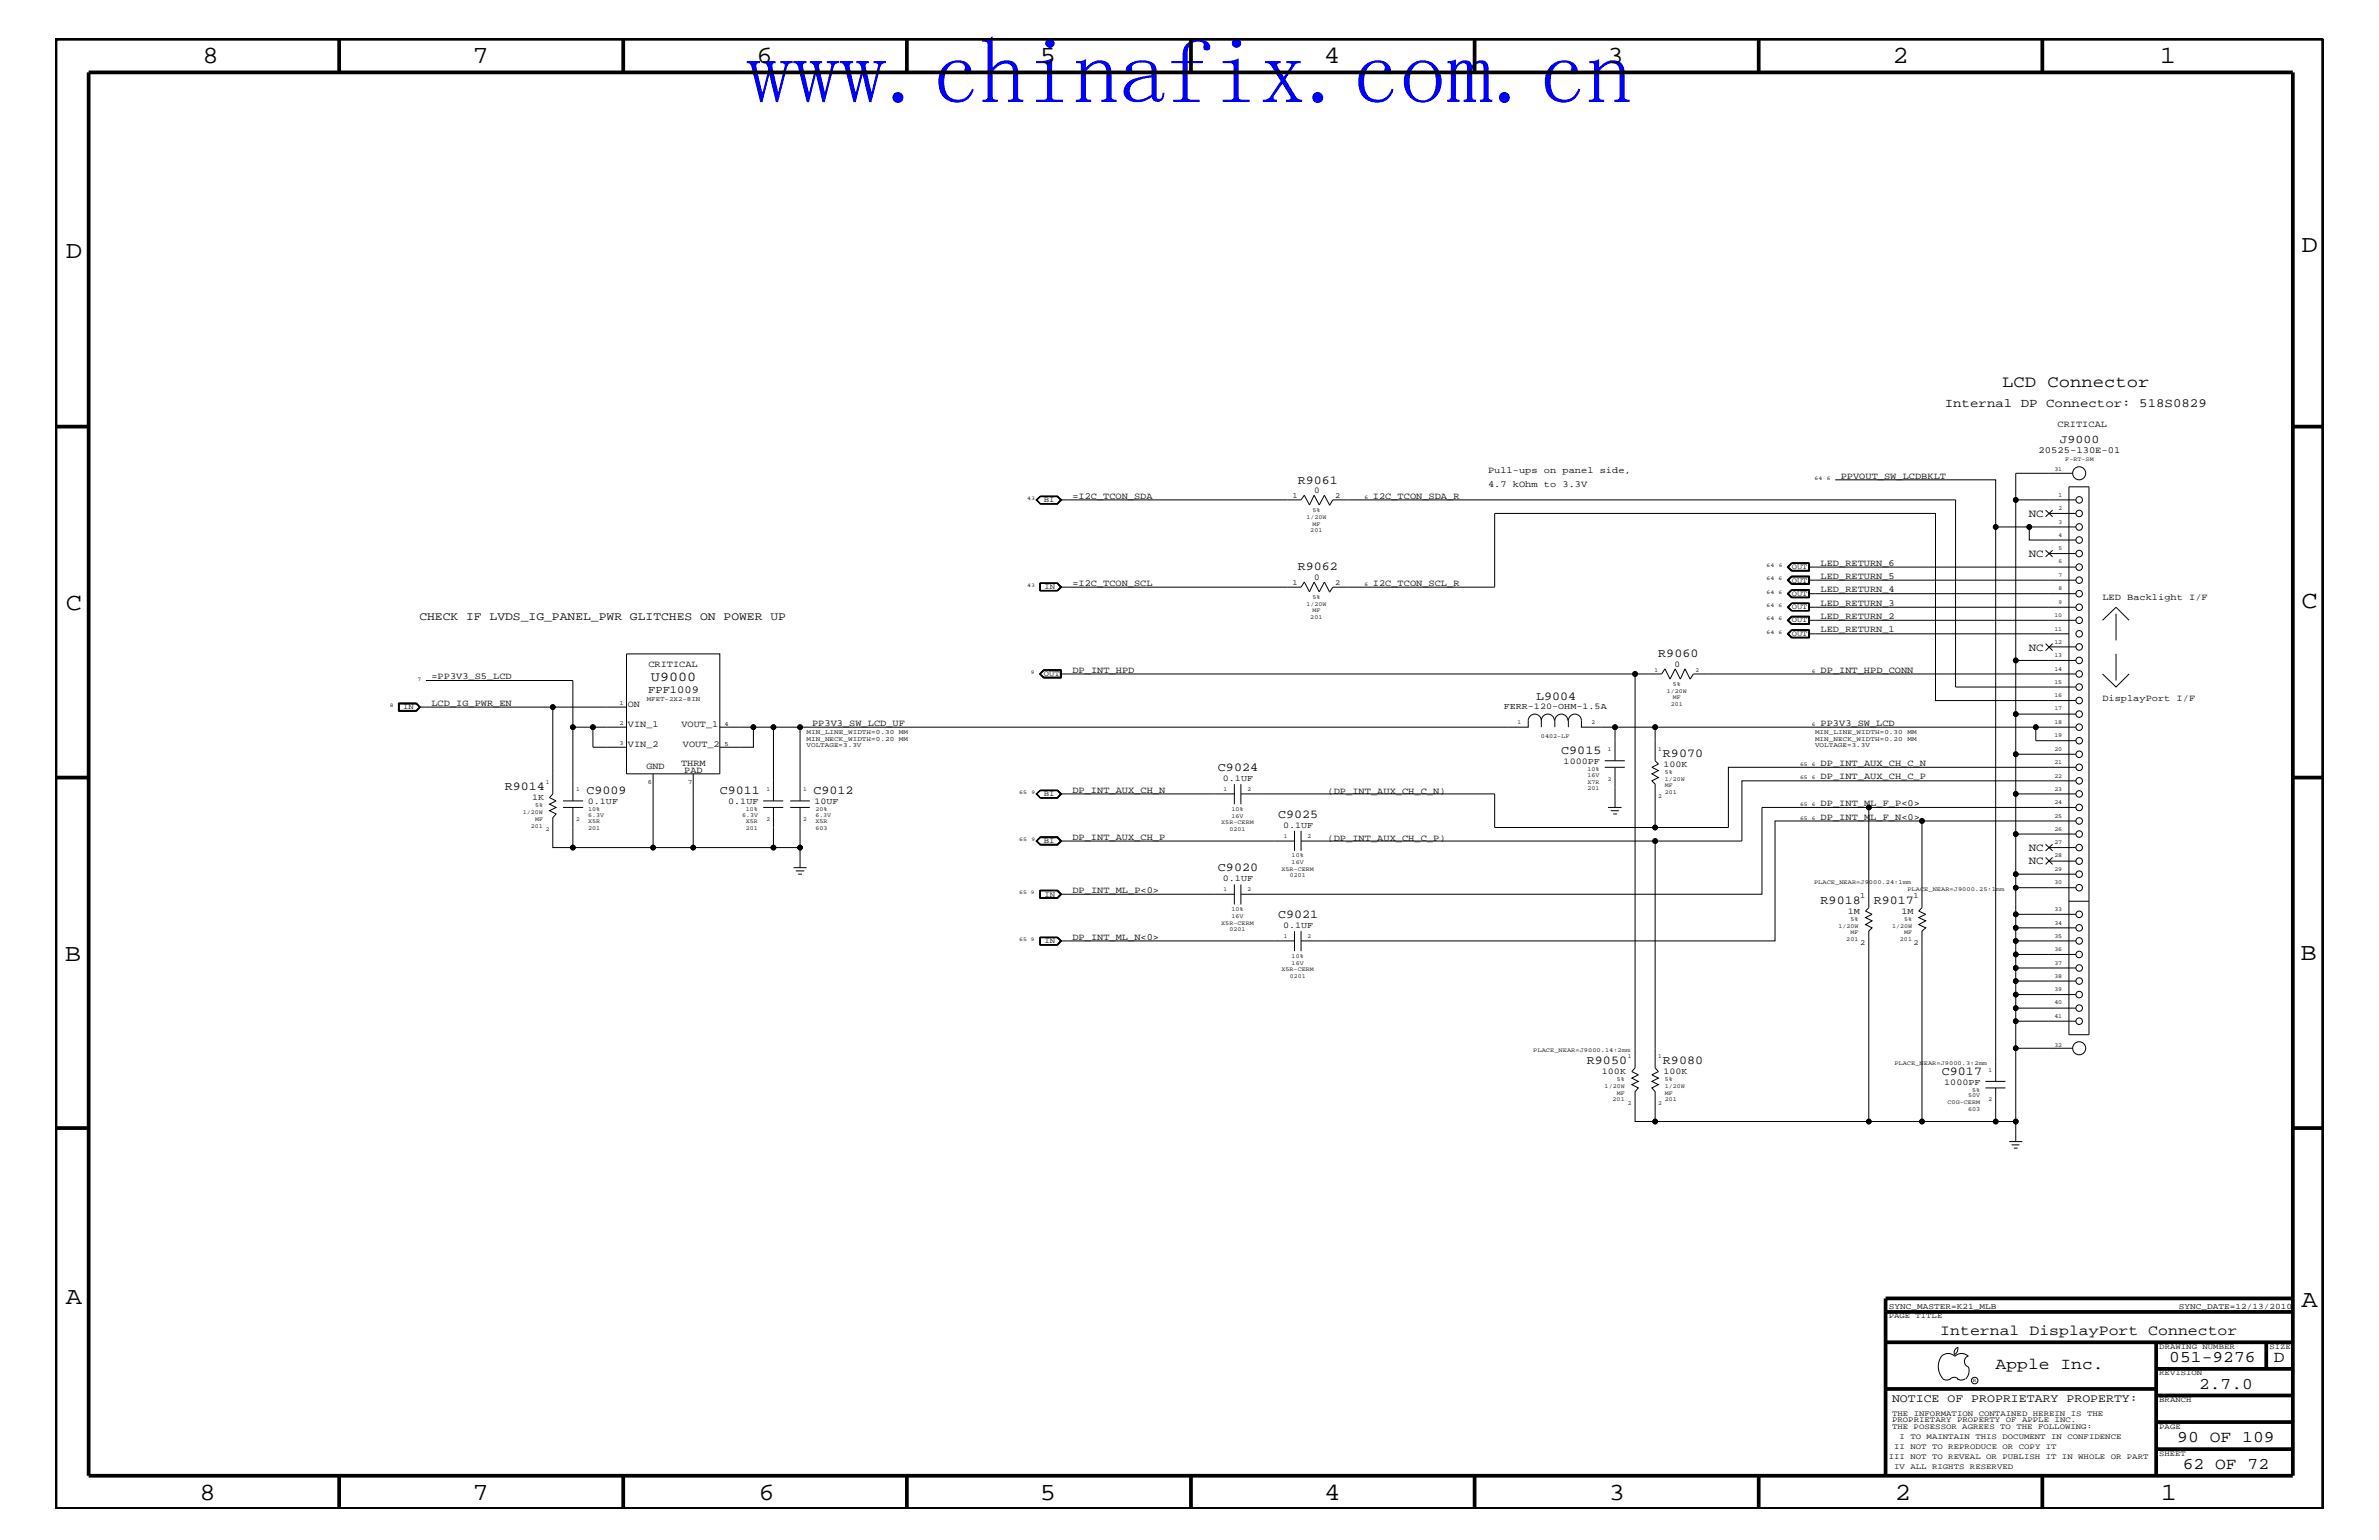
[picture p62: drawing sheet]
<svg xmlns="http://www.w3.org/2000/svg" width="432mm" height="279mm" viewBox="0 0 432 279" stroke-linecap="round" stroke-linejoin="round" font-family="sans-serif">
<defs><g id="words">
<text font-size="16.9" fill="#00f" x="135.5" y="18.7">www.chinafix.com.cn</text>
<g font-size="4.5">
<text x="36.7" y="11.5">8</text>
<text x="85.8" y="11.5">7</text>
<text x="137.3" y="11.5">6</text>
<text x="188.7" y="11.5">5</text>
<text x="240.3" y="11.5">4</text>
<text x="291.8" y="11.5">3</text>
<text x="343.5" y="11.5">2</text>
<text x="392" y="11.5">1</text>
<text x="11.9" y="46.8">D</text>
<text x="417.7" y="45.7">D</text>
<text x="11.9" y="110.6">C</text>
<text x="417.7" y="110.3">C</text>
<text x="11.8" y="174.3">B</text>
<text x="417.6" y="174.2">B</text>
<text x="11.9" y="236.7">A</text>
<text x="417.7" y="237.1">A</text>
<text x="36.2" y="272.1">8</text>
<text x="85.8" y="272.1">7</text>
<text x="137.7" y="272.1">6</text>
<text x="188.7" y="272.1">5</text>
<text x="240.4" y="272.1">4</text>
<text x="292" y="272.1">3</text>
<text x="343.9" y="272.1">2</text>
<text x="392.2" y="272.1">1</text>
</g>
<g font-size="3">
<text x="363.4" y="70.1">LCD Connector</text>
<text x="362.2" y="248.4">Apple Inc.</text>
<text x="393.7" y="247.1">051-9276</text>
<text x="399.2" y="252">2.7.0</text>
<text x="412.7" y="247.1">D</text>
<text x="395.2" y="261.6">90 OF 109</text>
<text x="396.2" y="266.6">62 OF 72</text>
</g>
<text font-size="2.7" x="352.2" y="242.3">Internal DisplayPort Connector</text>
<text font-size="2.5" x="118.2" y="123.6">U9000</text>
<text font-size="2.3" x="353" y="73.8">Internal DP Connector: 518S0829</text>
<g font-size="2.2">
<text x="235.5" y="87.7">R9061</text>
<text x="235.5" y="103.5">R9062</text>
<text x="301" y="119.2">R9060</text>
<text x="278.8" y="127">L9004</text>
<text x="283.4" y="136.8">C9015</text>
<text x="301.8" y="137.3">R9070</text>
<text x="91.6" y="143.4">R9014</text>
<text x="221.1" y="139.8">C9024</text>
<text x="106.4" y="144">C9009</text>
<text x="130.6" y="144">C9011</text>
<text x="147.7" y="144">C9012</text>
<text x="232" y="148.4">C9025</text>
<text x="221.1" y="158">C9020</text>
<text x="232" y="166.5">C9021</text>
<text x="330.5" y="163.9">R9018</text>
<text x="340.1" y="163.9">R9017</text>
<text x="288" y="193.1">R9050</text>
<text x="301.8" y="193.1">R9080</text>
<text x="352.5" y="195">C9017</text>
</g>
<g font-size="2.1">
<text x="373.8" y="80.3">J9000</text>
<text x="76.1" y="112.6">CHECK IF LVDS_IG_PANEL_PWR GLITCHES ON POWER UP</text>
<text x="343.4" y="254.4">NOTICE OF PROPRIETARY PROPERTY:</text>
</g>
<g font-size="2">
<text x="368.2" y="93.8">NC</text>
<text x="368.2" y="101">NC</text>
<text x="368.2" y="118.1">NC</text>
<text x="368.2" y="154.4">NC</text>
<text x="368.2" y="156.8">NC</text>
</g>
<text font-size="1.9" x="117.6" y="125.7">FPF1009</text>
<g font-size="1.7">
<text x="373.5" y="77.4">CRITICAL</text>
<text x="370" y="82.2">20525-130E-01</text>
<text x="270.1" y="85.9">Pull-ups on panel side,</text>
<text x="270.1" y="88.3">4.7 kOhm to 3.3V</text>
<text x="334.1" y="86.9">PPVOUT_SW_LCDBKLT</text>
<text x="194.6" y="90.5">=I2C_TCON_SDA</text>
<text x="249.2" y="90.5">I2C_TCON_SDA_R</text>
<text x="194.6" y="106.3">=I2C_TCON_SCL</text>
<text x="249.2" y="106.3">I2C_TCON_SCL_R</text>
<text x="330.5" y="102.6">LED_RETURN_6</text>
<text x="330.5" y="105">LED_RETURN_5</text>
<text x="330.5" y="107.5">LED_RETURN_4</text>
<text x="330.5" y="109.9">LED_RETURN_3</text>
<text x="330.5" y="112.3">LED_RETURN_2</text>
<text x="381.6" y="108.9">LED Backlight I/F</text>
<text x="330.5" y="114.8">LED_RETURN_1</text>
<text x="78.3" y="123.2">=PP3V3_S5_LCD</text>
<text x="117.7" y="121">CRITICAL</text>
<text x="194.6" y="122">DP_INT_HPD</text>
<text x="330.5" y="122">DP_INT_HPD_CONN</text>
<text x="78.3" y="128">LCD_IG_PWR_EN</text>
<text x="114" y="128.3">ON</text>
<text x="114" y="131.9">VIN_1</text>
<text x="123.7" y="131.9">VOUT_1</text>
<text x="147.4" y="131.7">PP3V3_SW_LCD_UF</text>
<text x="330.5" y="131.7">PP3V3_SW_LCD</text>
<text x="381.6" y="127.1">DisplayPort I/F</text>
<text x="114" y="135.6">VIN_2</text>
<text x="124" y="135.6">VOUT_2</text>
<text x="117.3" y="139.6">GND</text>
<text x="123.6" y="139">THRM</text>
<text x="124.2" y="140.2">PAD</text>
<text x="194.6" y="143.9">DP_INT_AUX_CH_N</text>
<text x="330.5" y="141.4">DP_INT_AUX_CH_C_P</text>
<text x="330.5" y="139">DP_INT_AUX_CH_C_N</text>
<text x="241" y="144">(DP_INT_AUX_CH_C_N)</text>
<text x="330.5" y="148.7">DP_INT_ML_F_N&lt;0&gt;</text>
<text x="330.5" y="146.2">DP_INT_ML_F_P&lt;0&gt;</text>
<text x="194.6" y="152.3">DP_INT_AUX_CH_P</text>
<text x="241" y="152.6">(DP_INT_AUX_CH_C_P)</text>
<text x="194.6" y="162">DP_INT_ML_P&lt;0&gt;</text>
<text x="194.6" y="170.5">DP_INT_ML_N&lt;0&gt;</text>
</g>
<g font-size="1.6">
<text x="238.5" y="89.4">0</text>
<text x="238.5" y="105.2">0</text>
<text x="304" y="120.9">0</text>
<text x="272.9" y="128.7">FERR-120-OHM-1.5A</text>
<text x="222" y="141.7">0.1UF</text>
<text x="283.8" y="138.6">1000PF</text>
<text x="301.9" y="139.1">100K</text>
<text x="96.6" y="145.1">1K</text>
<text x="106.7" y="145.9">0.1UF</text>
<text x="132.2" y="145.9">0.1UF</text>
<text x="147.8" y="145.9">10UF</text>
<text x="232.9" y="150.1">0.1UF</text>
<text x="222" y="159.9">0.1UF</text>
<text x="335.4" y="165.8">1M</text>
<text x="345.1" y="165.8">1M</text>
<text x="232.9" y="168.3">0.1UF</text>
<text x="290.7" y="194.8">100K</text>
<text x="301.9" y="194.8">100K</text>
<text x="352.9" y="196.8">1000PF</text>
</g>
<g font-size="1.5">
<text x="342.8" y="237.4">SYNC_MASTER=K21_MLB</text>
<text x="395.5" y="237.4">SYNC_DATE=12/13/2010</text>
</g>
<g font-size="1.4">
<text x="189.5" y="91.1">BI</text>
<text x="234.6" y="90.4">1</text>
<text x="242.3" y="90.4">2</text>
<text x="189.6" y="106.9">IN</text>
<text x="234.6" y="106.1">1</text>
<text x="242.3" y="106.1">2</text>
<text x="325.2" y="103.2">OUT</text>
<text x="325.2" y="105.7">OUT</text>
<text x="325.2" y="108.1">OUT</text>
<text x="325.2" y="110.5">OUT</text>
<text x="325.2" y="112.9">OUT</text>
<text x="325.2" y="115.3">OUT</text>
<text x="189.5" y="122.6">OUT</text>
<text x="73.2" y="128.7">IN</text>
<text x="189.5" y="144.5">BI</text>
<text x="189.5" y="152.9">BI</text>
<text x="189.6" y="162.7">IN</text>
<text x="337.7" y="162.8">1</text>
<text x="347.3" y="162.8">1</text>
<text x="189.6" y="171.1">IN</text>
<text x="337.7" y="171.4">2</text>
<text x="347.3" y="171.4">2</text>
<text x="342.8" y="239.2">PAGE TITLE</text>
<text x="391.9" y="244.7">DRAWING NUMBER</text>
<text x="411.9" y="244.7">SIZE</text>
<text x="391.9" y="249.5">REVISION</text>
<text x="343.4" y="256.8">THE INFORMATION CONTAINED HEREIN IS THE</text>
<text x="391.9" y="254.4">BRANCH</text>
<text x="343.4" y="258">PROPRIETARY PROPERTY OF APPLE INC.</text>
<text x="343.4" y="259.3">THE POSESSOR AGREES TO THE FOLLOWING:</text>
<text x="343.8" y="262.9">II NOT TO REPRODUCE OR COPY IT</text>
<text x="344.8" y="261.1">I TO MAINTAIN THIS DOCUMENT IN CONFIDENCE</text>
<text x="391.9" y="259.3">PAGE</text>
<text x="342.8" y="264.7">III NOT TO REVEAL OR PUBLISH IT IN WHOLE OR PART</text>
<text x="343.8" y="266.6">IV ALL RIGHTS RESERVED</text>
<text x="391.9" y="264.1">SHEET</text>
</g>
<g font-size="1.2">
<text x="112.4" y="128">1</text>
<text x="112.4" y="131.6">2</text>
<text x="117.4" y="127.2">MFET-2X2-8IN</text>
<text x="131.5" y="131.7">4</text>
<text x="112.4" y="135.2">3</text>
<text x="131.5" y="135.3">5</text>
<text x="146.4" y="134.4">MIN_NECK_WIDTH=0.20</text>
<text x="146.4" y="133.2">MIN_LINE_WIDTH=0.30</text>
<text x="146.4" y="135.6">VOLTAGE=3.3V</text>
<text x="163.2" y="134.4">MM</text>
<text x="163.2" y="133.2">MM</text>
<text x="329.4" y="133.2">MIN_LINE_WIDTH=0.30</text>
<text x="329.4" y="134.4">MIN_NECK_WIDTH=0.20</text>
<text x="329.4" y="135.6">VOLTAGE=3.3V</text>
<text x="346.2" y="133.2">MM</text>
<text x="346.2" y="134.4">MM</text>
<text x="117.6" y="142.2">6</text>
<text x="124.9" y="142.2">7</text>
</g>
<g font-size="1.1">
<text x="374.9" y="83.6">F-RT-SM</text>
<text x="372.9" y="85.5">31</text>
<text x="237.1" y="94.2">1/20W</text>
<text x="238.2" y="92.9">5%</text>
<text x="238.2" y="95.4">MF</text>
<text x="373.6" y="90.1">1</text>
<text x="373.6" y="92.6">2</text>
<text x="373.6" y="95">3</text>
<text x="237.8" y="96.5">201</text>
<text x="373.6" y="97.4">4</text>
<text x="373.6" y="99.9">5</text>
<text x="373.6" y="102.2">6</text>
<text x="373.6" y="104.7">7</text>
<text x="373.6" y="107.1">8</text>
<text x="237.1" y="109.9">1/20W</text>
<text x="237.8" y="112.3">201</text>
<text x="238.2" y="108.7">5%</text>
<text x="238.2" y="111.1">MF</text>
<text x="372.9" y="112">10</text>
<text x="373.6" y="109.5">9</text>
<text x="372.9" y="114.4">11</text>
<text x="372.9" y="116.8">12</text>
<text x="372.9" y="119.2">13</text>
<text x="300.3" y="121.9">1</text>
<text x="302.6" y="125.7">1/20W</text>
<text x="303.7" y="124.4">5%</text>
<text x="307.8" y="121.9">2</text>
<text x="372.9" y="121.7">14</text>
<text x="372.9" y="124.1">15</text>
<text x="275.4" y="131.3">1</text>
<text x="288.9" y="131.3">2</text>
<text x="303.3" y="128">201</text>
<text x="303.7" y="126.9">MF</text>
<text x="372.9" y="126.5">16</text>
<text x="372.9" y="128.9">17</text>
<text x="372.9" y="131.3">18</text>
<text x="279.7" y="133.9">0402-LF</text>
<text x="291.8" y="136.2">1</text>
<text x="301" y="136.2">1</text>
<text x="372.9" y="133.8">19</text>
<text x="372.9" y="136.2">20</text>
<text x="99.1" y="142.3">1</text>
<text x="104.6" y="143.5">1</text>
<text x="139.1" y="143.5">1</text>
<text x="145.8" y="143.5">1</text>
<text x="222.1" y="143.5">1</text>
<text x="226.4" y="143.5">2</text>
<text x="288.1" y="139.8">10%</text>
<text x="288.1" y="140.9">16V</text>
<text x="288.1" y="142.2">X7R</text>
<text x="288.1" y="143.4">201</text>
<text x="291.8" y="141.7">2</text>
<text x="302.2" y="142.9">MF</text>
<text x="302.2" y="141.7">1/20W</text>
<text x="302.2" y="140.4">5%</text>
<text x="372.9" y="138.6">21</text>
<text x="372.9" y="141.1">22</text>
<text x="372.9" y="143.5">23</text>
<text x="94.9" y="147.7">1/20W</text>
<text x="97.1" y="146.5">5%</text>
<text x="97.1" y="149">MF</text>
<text x="104.6" y="149">2</text>
<text x="106.8" y="149.4">X5R</text>
<text x="106.8" y="148.2">6.3V</text>
<text x="106.8" y="147.1">10%</text>
<text x="134.7" y="148.2">6.3V</text>
<text x="135.4" y="147.1">10%</text>
<text x="135.4" y="149.4">X5R</text>
<text x="139.1" y="149">2</text>
<text x="145.8" y="149">2</text>
<text x="148" y="149.4">X5R</text>
<text x="148" y="148.2">6.3V</text>
<text x="148" y="147.1">20%</text>
<text x="221.7" y="149.5">X5R-CERM</text>
<text x="223.5" y="147.1">10%</text>
<text x="223.5" y="148.4">16V</text>
<text x="301" y="144.7">2</text>
<text x="302.2" y="144">201</text>
<text x="372.9" y="145.9">24</text>
<text x="372.9" y="148.4">25</text>
<text x="96.4" y="150.1">201</text>
<text x="99.1" y="150.7">2</text>
<text x="106.8" y="150.7">201</text>
<text x="135.4" y="150.7">201</text>
<text x="148" y="150.7">603</text>
<text x="223.2" y="150.7">0201</text>
<text x="233" y="152">1</text>
<text x="234.4" y="155.6">10%</text>
<text x="237.3" y="152">2</text>
<text x="372.9" y="150.7">26</text>
<text x="372.9" y="153.2">27</text>
<text x="372.9" y="155.6">28</text>
<text x="222.1" y="161.7">1</text>
<text x="226.4" y="161.7">2</text>
<text x="232.6" y="158">X5R-CERM</text>
<text x="234.1" y="159.2">0201</text>
<text x="234.4" y="156.8">16V</text>
<text x="329.3" y="160.5">PLACE_NEAR=J9000.24:1mm</text>
<text x="346.2" y="161.7">PLACE_NEAR=J9000.25:1mm</text>
<text x="372.9" y="158">29</text>
<text x="372.9" y="160.5">30</text>
<text x="221.7" y="167.8">X5R-CERM</text>
<text x="223.5" y="166.5">16V</text>
<text x="223.5" y="165.3">10%</text>
<text x="335.9" y="167.1">5%</text>
<text x="345.6" y="167.1">5%</text>
<text x="372.9" y="165.3">33</text>
<text x="372.9" y="167.8">34</text>
<text x="223.2" y="168.9">0201</text>
<text x="233" y="170.1">1</text>
<text x="234.4" y="173.8">10%</text>
<text x="237.3" y="170.1">2</text>
<text x="333.7" y="168.3">1/20W</text>
<text x="335.1" y="170.7">201</text>
<text x="335.9" y="169.5">MF</text>
<text x="343.4" y="168.3">1/20W</text>
<text x="344.8" y="170.7">201</text>
<text x="345.6" y="169.5">MF</text>
<text x="372.9" y="170.1">35</text>
<text x="372.9" y="172.6">36</text>
<text x="232.6" y="176.2">X5R-CERM</text>
<text x="234.1" y="177.4">0201</text>
<text x="234.4" y="175">16V</text>
<text x="372.9" y="175">37</text>
<text x="372.9" y="177.4">38</text>
<text x="372.9" y="179.9">39</text>
<text x="372.9" y="182.2">40</text>
<text x="372.9" y="184.7">41</text>
<text x="278.3" y="190.8">PLACE_NEAR=J9000.14:2mm</text>
<text x="295.5" y="192">1</text>
<text x="301" y="192">1</text>
<text x="372.9" y="189.9">32</text>
<text x="291.3" y="197.4">1/20W</text>
<text x="293.5" y="196.2">5%</text>
<text x="302.2" y="196.2">5%</text>
<text x="302.2" y="197.4">1/20W</text>
<text x="343.8" y="193.2">PLACE_NEAR=J9000.3:2mm</text>
<text x="360.9" y="194.4">1</text>
<text x="292.7" y="199.8">201</text>
<text x="293.5" y="198.7">MF</text>
<text x="295.5" y="200.4">2</text>
<text x="301" y="200.4">2</text>
<text x="302.2" y="198.7">MF</text>
<text x="302.2" y="199.8">201</text>
<text x="353.5" y="200.3">C0G-CERM</text>
<text x="357.2" y="199.1">50V</text>
<text x="357.2" y="201.5">603</text>
<text x="358" y="198.1">5%</text>
<text x="360.9" y="199.8">2</text>
</g>
<g font-size="1">
<text x="329.4" y="87.1">64</text>
<text x="331.6" y="87.1">6</text>
<text x="186.4" y="90.7">43</text>
<text x="247.6" y="90.5">6</text>
<text x="186.4" y="106.5">43</text>
<text x="247.6" y="106.3">6</text>
<text x="320.6" y="102.9">64</text>
<text x="320.6" y="105.3">64</text>
<text x="320.6" y="107.7">64</text>
<text x="322.8" y="105.3">6</text>
<text x="322.8" y="107.7">6</text>
<text x="322.8" y="102.9">6</text>
<text x="320.6" y="110.2">64</text>
<text x="320.6" y="112.6">64</text>
<text x="322.8" y="110.2">6</text>
<text x="322.8" y="112.6">6</text>
<text x="320.6" y="115">64</text>
<text x="322.8" y="115">6</text>
<text x="75.8" y="123.5">7</text>
<text x="187.1" y="122.3">9</text>
<text x="328.8" y="122">6</text>
<text x="70.8" y="128.3">8</text>
<text x="328.8" y="131.7">6</text>
<text x="326.7" y="141.4">65 6</text>
<text x="326.7" y="139">65 6</text>
<text x="185" y="144">65</text>
<text x="187.2" y="144">9</text>
<text x="326.7" y="148.7">65 6</text>
<text x="326.7" y="146.2">65 6</text>
<text x="185" y="152.6">65</text>
<text x="187.2" y="152.6">9</text>
<text x="185" y="162.2">65 9</text>
<text x="185" y="170.7">65 9</text>
<text x="358.1" y="250.7">R</text>
</g>
</g></defs>
<g fill="none" stroke="#000" stroke-width=".18">
<path d="M188.8 90.1h3.1l.6 .6h43.6l.6-.9 1 1.8 .8-1.8 1 1.8 .9-1.8 .9 1.8M188.8 90.1h3.2l.5 .6-.5 .7h-3.2M188.8 90h3.2l.6 .7-.6 .8h-3.2M188.8 90h3.2l.7 .7-.7 .8h-3.2M188.8 90l-.7 .7 .7 .8M188.8 90.1l-.7 .6 .7 .7M188.8 90.1l-.6 .6 .6 .7M192.5 90.7l-.6 .7h-3.1M241.3 91.7l.6-1h113v33.9h21.9M333.1 87.1h29.1v109.1M362.2 95.6h14.6M368.3 95.6v2.4h8.5"/>
<path d="M371.3 99.8l1.3 1.2M371.3 92.6l1.3 1.1M371.9 93.2h4.9M372.6 99.8l-1.3 1.2M372.6 92.6l-1.3 1.1M375.5 88.3h3.7v99.4h-3.7zM376.2 85.9h-10.3v4.8M376.8 90.7h-10.9v29.1h10.9M113.7 118.6h16.9v21.8h-16.9zM188.8 105.9h3.2l.5 .6-.5 .6h-3.2zM191.9 105.9l.6 .6M192 105.8h-3.3v1.4h3.3"/>
<path d="M192 105.8l.7 .7-.7 .7M192 105.8l.6 .7-.6 .7M192.5 106.5l-.6 .6M192.5 106.5h43.6l.6-.9 1 1.8 .8-1.8 1 1.8 .9-1.8 .9 1.8M241.3 107.5l.6-1h29.4v-13.3h80v33.9h25.5M324.6 107.7l.6-.6h3.1v1.2h-3.1zM324.6 112.5l.6-.6h3.1v1.2h-3.1zM324.6 115l.6-.6h3.1v1.2h-3.1zM325.1 102.1h3.3v1.5h-3.3l-.7-.7zM325.1 104.5h3.3v1.5h-3.3l-.7-.7zM325.1 107h3.3v1.5h-3.3l-.7-.8zM325.1 109.4h3.3v1.4h-3.3l-.7-.6z"/>
<path d="M325.1 111.8h3.3v1.5h-3.3l-.7-.8zM325.1 114.2h3.3v1.6h-3.3l-.7-.8zM325.2 102.2l-.6 .7 .6 .6M325.2 104.7l-.6 .6 .6 .6h3.1v-1.2M325.2 109.5l-.6 .7 .6 .6M325.2 102.1l-.7 .8 .7 .7h3.2v-1.5M325.2 106l-.7-.7 .7-.7h3.2v1.4M325.2 107h3.2v1.4h-3.2M325.2 111.9h3.2v1.3h-3.2M325.2 114.3h3.2v1.4h-3.2M325.2 102.2l-.7 .7 .7 .6M325.2 103.5h3.2"/>
<path d="M325.2 102.2h3.2M325.2 104.7l-.7 .6 .7 .6h3.2M325.2 104.7h3.2M325.2 107l-.7 .7 .7 .7M325.2 109.4l-.7 .8 .7 .6M325.2 109.5l-.7 .7 .7 .6M325.2 110.8h3.2M325.2 109.5h3.2M325.2 111.9l-.7 .6 .7 .7M325.2 114.3l-.7 .7 .7 .7M328.3 115h47.2M328.3 107.7h48.5"/>
<path d="M328.3 112.5h48.5M328.3 105.3h48.5M328.3 110.2h48.5M328.3 102.9h48.5M328.3 102.2v1.3M328.3 109.5v1.3M328.4 109.4v1.4M365.9 119.8v41.3M371.3 116.8l1.3 1.2M371.9 117.4h4.9M371.9 100.4h4.9M372.6 116.8l-1.3 1.2"/>
<path d="M381.6 112.5l2.5-2.3 2.3 2.3M384.1 111.4v4.8M384.1 118.6v4.9M72.3 127.5h3.3l.7 .8-.7 .8h-3.3zM72.4 127.7h3.1M72.5 127.7v1.2h3l.6-.6M75.5 127.7l.7 .6-.7 .7h-3.1M75.5 127.7l.6 .6M76.1 128.3h24.2M76.3 128.3l-.8 .8M76.3 128.3l-.8-.7h-3.1v1.5M77.3 123.5h26.7v8.4"/>
<path d="M107.6 131.9h-3.6v13.4M113.7 128.3h-13.4v15.7l-.6 .7 1.2 .6-1.2 .6 1.2 .6-1.2 .6 1.2 .6-.6 .7v5.4h3.7v-7.3M113.7 131.9h-6.1v3.7h6.1M130.6 131.9h6.1v3.7h-6.1M136.7 131.9h8.5v13.4M140.4 131.9v13.4M189.4 121.5h3.2v1.5h-3.2l-.8-.7zM189.4 121.5l-.7 .8 .7 .7h3.2M189.4 121.6h3.1v1.3h-3.1l-.6-.6zM189.5 122.9l-.7-.6 .7-.6h3v1.2M192.5 122.3h109.1l.6-1 .9 1.9 1-1.9 .9 1.9 .8-1.9 1 1.9 .6-.9h69.4M279.8 130.7a1.19 1.19 0 0 0-1.2-1.1 1.19 1.19 0 0 0-1.2 1.1v1.2h-132.2"/>
<path d="M279.8 130.7a1.19 1.19 0 0 1 1.1-1.1 1.19 1.19 0 0 1 1.2 1.1M279.8 130.7v1.2M284.6 130.7a1.19 1.19 0 0 0-1.2-1.1 1.19 1.19 0 0 0-1.2 1.1v1.2M284.7 131.9v-1.2a1.19 1.19 0 0 1 1.2-1.1 1.19 1.19 0 0 1 1.1 1.1v1.2h89.8M291.3 139.2h3.6M291.3 138h3.6M293.1 131.9v6.1M293.1 139.2v7.3M296.8 122.3v71.4l-.6 .7 1.2 .6-1.2 .6 1.2 .6-1.2 .6 1.2 .6-.6 .7v5.4h3.6v-5.4l-.6-.7 1.2-.6-1.2-.6 1.2-.6-1.2-.6 1.2-.6-.6-.7v-41.1h15.8v-10.9h60.6M300.4 131.9v6.1l.6 .6-1.2 .6 1.2 .6-1.2 .6 1.2 .7-1.2 .6 .6 .6v7.8h13.3v-10.9h63.1M365.9 136.8h10.9M365.9 129.6h10.9"/>
<path d="M369.5 131.9v2.5h7.3M381.6 122.3l2.5 2.3 2.3-2.3M102.2 146.5h3.6M102.2 145.3h3.6M104 153.8h14.5M118.5 140.4v13.4h7.3v-13.4M138.5 146.5h3.7M138.5 145.3h3.7M140.4 146.5v7.3h-14.6M140.4 153.8h4.8M143.4 146.5h3.6M143.4 145.3h3.6"/>
<path d="M144 157.4h2.4M144.5 158h1.5M144.9 158.6h.7M145.2 146.5v10.9M188.1 152.6l.7-.8h3.2l.7 .8-.7 .8h-3.2zM188.1 152.6l.7-.7h3.2l.5 .7-.5 .6h-3.2zM188.8 151.8h3.2l.6 .8-.6 .7h-3.2l-.7-.7zM188.8 143.4h3.1l.6 .6h31.5M188.8 143.4h3.2l.5 .6-.5 .7h-3.2M188.8 143.4h3.2l.6 .6-.6 .8h-3.2M188.8 143.4h3.2l.7 .6-.7 .8h-3.2M188.8 143.4l-.7 .6 .7 .8"/>
<path d="M188.8 143.4l-.7 .6 .7 .7M188.8 143.4l-.6 .6 .6 .7M192.5 152.6l-.6 .6h-3.1M192.5 144l-.6 .7h-3.1M224 142.3v3.6M225.2 142.3v3.6M225.2 144h46.1v6.1h29.1M235 152.6h-42.5l-.6-.6h-3.1l-.6 .6 .6 .6M235 150.7v3.7M236.1 150.7v3.7M236.1 152.6h64.3M291.9 146.5h2.4"/>
<path d="M292.4 147.1h1.4M292.8 147.7h.7M339.2 146.5h-19.4v15.7h-94.6M365.9 158.6h10.9M365.9 144h10.9M365.9 151.3h10.9M371.3 153.2l1.3 1.2M371.3 155.6l1.3 1.2M371.9 156.2h4.9M371.9 153.8h4.9M372.6 153.2l-1.3 1.2M372.6 155.6l-1.3 1.2"/>
<path d="M376.8 146.5h-37.6v18.2l-.6 .6 1.2 .6-1.2 .6 1.2 .6-1.2 .6 1.2 .6-.6 .6v34.6h9.6v-34.6l.7-.6-1.2-.6 1.2-.6-1.2-.6 1.2-.6-1.2-.6 .5-.6v-15.8M376.8 148.9h-54.6v21.8h-86.1M188.7 161.5h3.3l.7 .7-.7 .8h-3.3zM188.7 161.6h3.3M188.8 161.6v1.3h3.2l.5-.7-.5-.6M188.8 170.1h3.2l.5 .6-.5 .7h-3.2zM188.8 161.6h3.1l.6 .6M191.9 170.1l.6 .6M192 170h-3.3v1.5h3.3M192 161.6l.6 .6-.6 .8M192 170l.7 .7-.7 .8M192 170l.6 .7-.6 .8"/>
<path d="M192.5 162.2h31.5M192.5 170.7h42.5M192.5 162.2l-.6 .6h-3.1M192.5 170.7l-.6 .7M224 160.5v3.6M225.2 160.5v3.6M235 168.9v3.7M236.1 168.9v3.7M365.9 165.9v24.3M365.9 170.7h10.9M365.9 178h10.9M365.9 175.6h10.9"/>
<path d="M365.9 168.3h10.9M365.9 173.2h10.9M375.5 163.5h3.7M376.8 161.1h-10.9v4.8h10.9M360.4 197.4h3.6M360.4 196.2h3.6M362.2 197.4v6.1M365.9 190.2v13.3h-3.7M365.9 185.3h10.9M365.9 182.9h10.9M365.9 180.4h10.9M365.9 190.2h10.3"/>
<path d="M300.4 203.5h38.8M348.8 203.5h13.4M364.7 207.1h2.4M365.1 207.7h1.4M365.5 208.3h.7M365.9 203.5v3.6M352.4 246.1a1.69 1.69 0 0 1 2.4 0M352.4 246a3.3 3.3 0 0 0 .3 4.1M352.6 250.2l.7 .2 .7-.2M354 250.2l.7-.3 .7 .3M354.8 246.1a1.69 1.69 0 0 1 2.5 0M355.3 250.2l.7 .2 .7-.2"/>
<path d="M355.3 244.4l.1 .3a1.18 1.18 0 0 1-.6 1M355.4 244.4a.99 .99 0 0 0-.6 1.4M357.2 246a1.04 1.04 0 0 0-.6 1 1.04 1.04 0 0 0 .6 1M357.3 248l.1 .7a2.11 2.11 0 0 1-.6 1.5"/>
<circle cx="362.2" cy="95.6" r=".42"/>
<circle cx="365.9" cy="90.7" r=".42"/>
<circle cx="368.3" cy="95.6" r=".42"/>
<circle cx="377.4" cy="85.9" r="1.19"/>
<circle cx="377.4" cy="90.7" r=".59"/>
<circle cx="377.4" cy="98" r=".59"/>
<circle cx="377.4" cy="93.2" r=".59"/>
<circle cx="377.4" cy="95.6" r=".59"/>
<circle cx="365.9" cy="119.8" r=".42"/>
<circle cx="377.4" cy="107.7" r=".59"/>
<circle cx="377.4" cy="117.4" r=".59"/>
<circle cx="377.4" cy="100.4" r=".59"/>
<circle cx="377.4" cy="110.2" r=".59"/>
<circle cx="377.4" cy="112.5" r=".59"/>
<circle cx="377.4" cy="102.9" r=".59"/>
<circle cx="377.4" cy="119.8" r=".59"/>
<circle cx="377.4" cy="105.3" r=".59"/>
<circle cx="377.4" cy="115" r=".59"/>
<circle cx="100.3" cy="128.3" r=".42"/>
<circle cx="104" cy="131.9" r=".42"/>
<circle cx="107.6" cy="131.9" r=".42"/>
<circle cx="136.7" cy="131.9" r=".42"/>
<circle cx="140.4" cy="131.9" r=".42"/>
<circle cx="145.2" cy="131.9" r=".42"/>
<circle cx="293.1" cy="131.9" r=".42"/>
<circle cx="296.8" cy="122.3" r=".42"/>
<circle cx="300.4" cy="131.9" r=".42"/>
<circle cx="365.9" cy="129.6" r=".42"/>
<circle cx="365.9" cy="136.8" r=".42"/>
<circle cx="369.5" cy="131.9" r=".42"/>
<circle cx="377.4" cy="124.6" r=".59"/>
<circle cx="377.4" cy="134.4" r=".59"/>
<circle cx="377.4" cy="127.1" r=".59"/>
<circle cx="377.4" cy="136.8" r=".59"/>
<circle cx="377.4" cy="129.6" r=".59"/>
<circle cx="377.4" cy="122.3" r=".59"/>
<circle cx="377.4" cy="139.2" r=".59"/>
<circle cx="377.4" cy="131.9" r=".59"/>
<circle cx="104" cy="153.8" r=".42"/>
<circle cx="118.5" cy="153.8" r=".42"/>
<circle cx="125.8" cy="153.8" r=".42"/>
<circle cx="140.4" cy="153.8" r=".42"/>
<circle cx="145.2" cy="153.8" r=".42"/>
<circle cx="300.4" cy="152.6" r=".42"/>
<circle cx="300.4" cy="150.1" r=".42"/>
<circle cx="339.2" cy="146.5" r=".42"/>
<circle cx="348.8" cy="148.9" r=".42"/>
<circle cx="365.9" cy="151.3" r=".42"/>
<circle cx="365.9" cy="144" r=".42"/>
<circle cx="365.9" cy="158.6" r=".42"/>
<circle cx="377.4" cy="153.8" r=".59"/>
<circle cx="377.4" cy="144" r=".59"/>
<circle cx="377.4" cy="141.7" r=".59"/>
<circle cx="377.4" cy="146.5" r=".59"/>
<circle cx="377.4" cy="156.2" r=".59"/>
<circle cx="377.4" cy="158.6" r=".59"/>
<circle cx="377.4" cy="151.3" r=".59"/>
<circle cx="377.4" cy="148.9" r=".59"/>
<circle cx="365.9" cy="165.9" r=".42"/>
<circle cx="365.9" cy="170.7" r=".42"/>
<circle cx="365.9" cy="178" r=".42"/>
<circle cx="365.9" cy="173.2" r=".42"/>
<circle cx="365.9" cy="175.6" r=".42"/>
<circle cx="365.9" cy="161.1" r=".42"/>
<circle cx="365.9" cy="168.3" r=".42"/>
<circle cx="377.4" cy="173.2" r=".59"/>
<circle cx="377.4" cy="168.3" r=".59"/>
<circle cx="377.4" cy="170.7" r=".59"/>
<circle cx="377.4" cy="161.1" r=".59"/>
<circle cx="377.4" cy="178" r=".59"/>
<circle cx="377.4" cy="165.9" r=".59"/>
<circle cx="377.4" cy="175.6" r=".59"/>
<circle cx="365.9" cy="182.9" r=".42"/>
<circle cx="365.9" cy="190.2" r=".42"/>
<circle cx="365.9" cy="180.4" r=".42"/>
<circle cx="365.9" cy="185.3" r=".42"/>
<circle cx="377.4" cy="190.2" r="1.19"/>
<circle cx="377.4" cy="185.3" r=".59"/>
<circle cx="377.4" cy="182.9" r=".59"/>
<circle cx="377.4" cy="180.4" r=".59"/>
<circle cx="300.4" cy="203.5" r=".42"/>
<circle cx="339.2" cy="203.5" r=".42"/>
<circle cx="348.8" cy="203.5" r=".42"/>
<circle cx="362.2" cy="203.5" r=".42"/>
<circle cx="365.9" cy="203.5" r=".42"/>
<circle cx="358.4" cy="250.5" r=".59"/>
</g>
<g fill="none" stroke="#000" stroke-width=".68" stroke-linecap="butt">
<path d="M10.1 7h411.6v266.8h-411.6zM16.1 13.1h400.1v254.6h-400.1zM61.6 7v6.1M113.1 7v6.1M164.6 7v6.1M216.2 7v6.1M267.6 7v6.1M319.2 7v6.1M370.7 7v6.1M10.1 77.4h6M416.2 77.4h5.5M10.1 141.1h6"/>
<path d="M416.2 141.1h5.5M10.1 204.7h6M416.2 204.7h5.5M342.2 238h74M416.2 235.6h-74v32.1M342.2 243.5h74M342.2 252h49.2M391.4 248.4h24.8M391.4 243.5v24.2M391.4 258h24.8M391.4 253.2h24.8M411.3 243.5v4.9"/>
<path d="M61.6 267.7v6.1M113.1 267.7v6.1M164.6 267.7v6.1M216.2 268v5.8M267.6 267.7v6.1M319.2 267.7v6.1M370.7 267.7v6.1M391.4 262.9h24.8"/>
</g>
<g fill="#000">
<circle cx="362.2" cy="95.6" r=".42"/>
<circle cx="365.9" cy="90.7" r=".42"/>
<circle cx="368.3" cy="95.6" r=".42"/>
<circle cx="365.9" cy="119.8" r=".42"/>
<circle cx="100.3" cy="128.3" r=".42"/>
<circle cx="104" cy="131.9" r=".42"/>
<circle cx="107.6" cy="131.9" r=".42"/>
<circle cx="136.7" cy="131.9" r=".42"/>
<circle cx="140.4" cy="131.9" r=".42"/>
<circle cx="145.2" cy="131.9" r=".42"/>
<circle cx="293.1" cy="131.9" r=".42"/>
<circle cx="296.8" cy="122.3" r=".42"/>
<circle cx="300.4" cy="131.9" r=".42"/>
<circle cx="365.9" cy="129.6" r=".42"/>
<circle cx="365.9" cy="136.8" r=".42"/>
<circle cx="369.5" cy="131.9" r=".42"/>
<circle cx="104" cy="153.8" r=".42"/>
<circle cx="118.5" cy="153.8" r=".42"/>
<circle cx="125.8" cy="153.8" r=".42"/>
<circle cx="140.4" cy="153.8" r=".42"/>
<circle cx="145.2" cy="153.8" r=".42"/>
<circle cx="300.4" cy="152.6" r=".42"/>
<circle cx="300.4" cy="150.1" r=".42"/>
<circle cx="339.2" cy="146.5" r=".42"/>
<circle cx="348.8" cy="148.9" r=".42"/>
<circle cx="365.9" cy="151.3" r=".42"/>
<circle cx="365.9" cy="144" r=".42"/>
<circle cx="365.9" cy="158.6" r=".42"/>
<circle cx="365.9" cy="165.9" r=".42"/>
<circle cx="365.9" cy="170.7" r=".42"/>
<circle cx="365.9" cy="178" r=".42"/>
<circle cx="365.9" cy="173.2" r=".42"/>
<circle cx="365.9" cy="175.6" r=".42"/>
<circle cx="365.9" cy="161.1" r=".42"/>
<circle cx="365.9" cy="168.3" r=".42"/>
<circle cx="365.9" cy="182.9" r=".42"/>
<circle cx="365.9" cy="190.2" r=".42"/>
<circle cx="365.9" cy="180.4" r=".42"/>
<circle cx="365.9" cy="185.3" r=".42"/>
<circle cx="300.4" cy="203.5" r=".42"/>
<circle cx="339.2" cy="203.5" r=".42"/>
<circle cx="348.8" cy="203.5" r=".42"/>
<circle cx="362.2" cy="203.5" r=".42"/>
<circle cx="365.9" cy="203.5" r=".42"/>
</g>
<use href="#words"/>
</svg>
